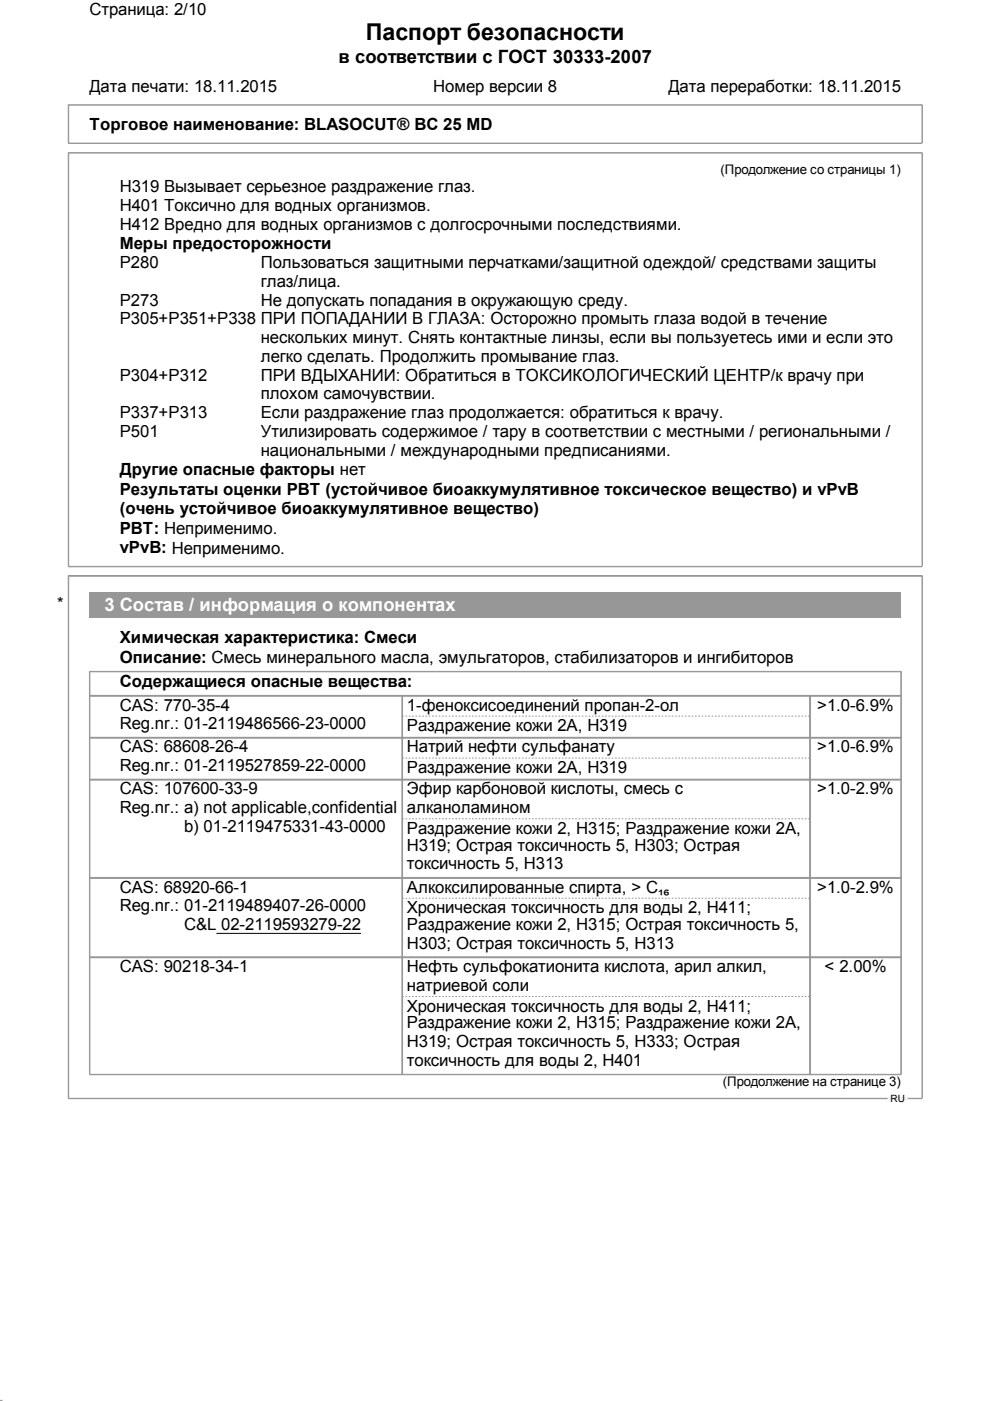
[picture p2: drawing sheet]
<svg xmlns="http://www.w3.org/2000/svg" width="210mm" height="297mm" viewBox="0 0 210 297" stroke-linecap="round" stroke-linejoin="round" font-family="sans-serif">
<defs><g id="words">
<text font-size="4.9" x="77.6" y="8.5">Паспорт безопасности</text>
<text font-size="3.9" x="71.8" y="13.3">в соответствии с ГОСТ 30333-2007</text>
<text font-size="3.9" fill="#fff" x="22.2" y="129.5">3 Состав / информация о компонентах</text>
<g font-size="3.6">
<text x="19" y="3.2">Страница: 2/10</text>
<text x="19" y="19.5">Дата печати: 18.11.2015</text>
<text x="91.9" y="19.5">Номер версии 8</text>
<text x="141.7" y="19.5">Дата переработки: 18.11.2015</text>
<text x="19" y="27.5">Торговое наименование: BLASOCUT® BC 25 MD</text>
<text x="25.4" y="40.8">H319 Вызывает серьезное раздражение глаз.</text>
<text x="25.4" y="44.7">H401 Токсично для водных организмов.</text>
<text x="25.4" y="48.7">H412 Вредно для водных организмов с долгосрочными последствиями.</text>
<text x="25.4" y="52.8">Меры предосторожности</text>
<text x="25.4" y="56.8">P280</text>
<text x="55.3" y="56.8">Пользоваться защитными перчатками/защитной одеждой/ средствами защиты</text>
<text x="25.4" y="64.8">P273</text>
<text x="55.3" y="60.8">глаз/лица.</text>
<text x="55.3" y="64.8">Не допускать попадания в окружающую среду.</text>
<text x="25.4" y="68.8">P305+P351+P338 ПРИ ПОПАДАНИИ В ГЛАЗА: Осторожно промыть глаза водой в течение</text>
<text x="55.3" y="72.8">нескольких минут. Снять контактные линзы, если вы пользуетесь ими и если это</text>
<text x="55.3" y="76.7">легко сделать. Продолжить промывание глаз.</text>
<text x="25.4" y="80.7">P304+P312</text>
<text x="55.3" y="80.7">ПРИ ВДЫХАНИИ: Обратиться в ТОКСИКОЛОГИЧЕСКИЙ ЦЕНТР/к врачу при</text>
<text x="25.4" y="88.7">P337+P313</text>
<text x="55.3" y="84.7">плохом самочувствии.</text>
<text x="55.3" y="88.7">Если раздражение глаз продолжается: обратиться к врачу.</text>
<text x="25.4" y="92.7">P501</text>
<text x="55.3" y="92.7">Утилизировать содержимое / тару в соответствии с местными / региональными /</text>
<text x="25.4" y="100.7">Другие опасные факторы нет</text>
<text x="55.3" y="96.6">национальными / международными предписаниями.</text>
<text x="25.4" y="104.8">Результаты оценки PBT (устойчивое биоаккумулятивное токсическое вещество) и vPvB</text>
<text x="25.4" y="109">(очень устойчивое биоаккумулятивное вещество)</text>
<text x="25.4" y="113.1">PBT: Неприменимо.</text>
<text x="25.4" y="117.3">vPvB: Неприменимо.</text>
<text x="12.1" y="129.1">*</text>
<text x="25.4" y="136.4">Химическая характеристика: Смеси</text>
<text x="25.4" y="140.6">Описание: Смесь минерального масла, эмульгаторов, стабилизаторов и ингибиторов</text>
<text x="25.4" y="145.7">Содержащиеся опасные вещества:</text>
<text x="25.4" y="150.7">CAS: 770-35-4</text>
<text x="25.4" y="154.6">Reg.nr.: 01-2119486566-23-0000</text>
<text x="86.3" y="150.7">1-феноксисоединений пропан-2-ол</text>
<text x="86.3" y="155.1">Раздражение кожи 2A, H319</text>
<text x="173.2" y="150.7">&gt;1.0-6.9%</text>
<text x="25.4" y="159.5">CAS: 68608-26-4</text>
<text x="86.3" y="159.5">Натрий нефти сульфанату</text>
<text x="173.2" y="159.5">&gt;1.0-6.9%</text>
<text x="25.4" y="163.5">Reg.nr.: 01-2119527859-22-0000</text>
<text x="86.3" y="163.9">Раздражение кожи 2A, H319</text>
<text x="25.4" y="168.4">CAS: 107600-33-9</text>
<text x="25.4" y="172.4">Reg.nr.: a) not applicable,confidential</text>
<text x="86.3" y="168.4">Эфир карбоновой кислоты, смесь с</text>
<text x="86.3" y="172.4">алканоламином</text>
<text x="173.2" y="168.4">&gt;1.0-2.9%</text>
<text x="39" y="176.4">b) 01-2119475331-43-0000</text>
<text x="86.3" y="176.8">Раздражение кожи 2, H315; Раздражение кожи 2A,</text>
<text x="86.3" y="180.4">H319; Острая токсичность 5, H303; Острая</text>
<text x="86.3" y="184.3">токсичность 5, H313</text>
<text x="25.4" y="189.3">CAS: 68920-66-1</text>
<text x="86.3" y="189.3">Алкоксилированные спирта, &gt; C₁₆</text>
<text x="173.2" y="189.3">&gt;1.0-2.9%</text>
<text x="25.4" y="193.2">Reg.nr.: 01-2119489407-26-0000</text>
<text x="39" y="197.2">C&amp;L 02-2119593279-22</text>
<text x="86.3" y="193.7">Хроническая токсичность для воды 2, H411;</text>
<text x="86.3" y="197.2">Раздражение кожи 2, H315; Острая токсичность 5,</text>
<text x="86.3" y="201.2">H303; Острая токсичность 5, H313</text>
<text x="25.4" y="206.1">CAS: 90218-34-1</text>
<text x="86.3" y="206.1">Нефть сульфокатионита кислота, арил алкил,</text>
<text x="174.8" y="206.1">&lt; 2.00%</text>
<text x="86.3" y="210.1">натриевой соли</text>
<text x="86.3" y="214.5">Хроническая токсичность для воды 2, H411;</text>
<text x="86.3" y="218">Раздражение кожи 2, H315; Раздражение кожи 2A,</text>
<text x="86.3" y="222">H319; Острая токсичность 5, H333; Острая</text>
<text x="86.3" y="226">токсичность для воды 2, H401</text>
</g>
<g font-size="2.8">
<text x="152.7" y="36.9">(Продолжение со страницы 1)</text>
<text x="153.2" y="230.3">(Продолжение на странице 3)</text>
</g>
<text font-size="2.1" x="188.8" y="233.7">RU</text>
<text font-size=".3" x="0" y="297">42.0</text>
</g></defs>
<path d="M14.5 22.2h181v8.1h-181zM14.5 22.3h181M14.5 30.4h181M14.5 32.4h181v87.7h-181zM14.5 32.5h181M14.6 22.2v8.1M14.6 32.4v87.7M195.6 22.2v8.1M195.6 32.4v87.7M14.5 120.2h181M14.5 122h181M14.5 122.1h181" fill="none" stroke="#8f999f" stroke-width=".21"/>
<path d="M19 125.7h171.9v5.3h-171.9z" fill="#8f999f"/>
<g fill="none" stroke="#8f999f" stroke-width=".21">
<path d="M14.5 122h181v110.9h-181zM14.5 122.1h181M14.6 122v110.9M195.6 122v110.9M19 142.4h172.1v85.4h-172.1zM19 142.4h172.1M19 147.5h172.1M19 147.6h172.1M19 147.4h172.1M19 156.4h172.1M19 156.5h172.1M19 156.3h172.1"/>
<path d="M19 142.4v85.4M85.3 147.4v80.4M171.7 147.4v80.4M171.8 147.4v80.4M191 142.4v85.4M19 165.3h172.1M19 165.4h172.1M19 165.2h172.1M19 186.1h172.1M19 186.2h172.1M19 186h172.1M19 203h172.1"/>
<path d="M19 203.1h172.1M19 202.9h172.1M14.5 232.9h181M19 227.9h172.1"/>
</g>
<path d="M85.3 151.8h86.5M85.3 160.7h86.5M85.3 173.6h86.5M85.3 190.4h86.5M85.3 211.3h86.5" fill="none" stroke="#8f999f" stroke-width=".21" stroke-dasharray=".4 .4 .4 .4 .4 .4 .4 .4" stroke-linecap="butt"/>
<path d="M45.9 197.9h30.6" fill="none" stroke="#000" stroke-width=".21"/>
<path d="M188.2 232.9h4.2" fill="none" stroke="#fff" stroke-width=".21"/>
<use href="#words"/>
</svg>
